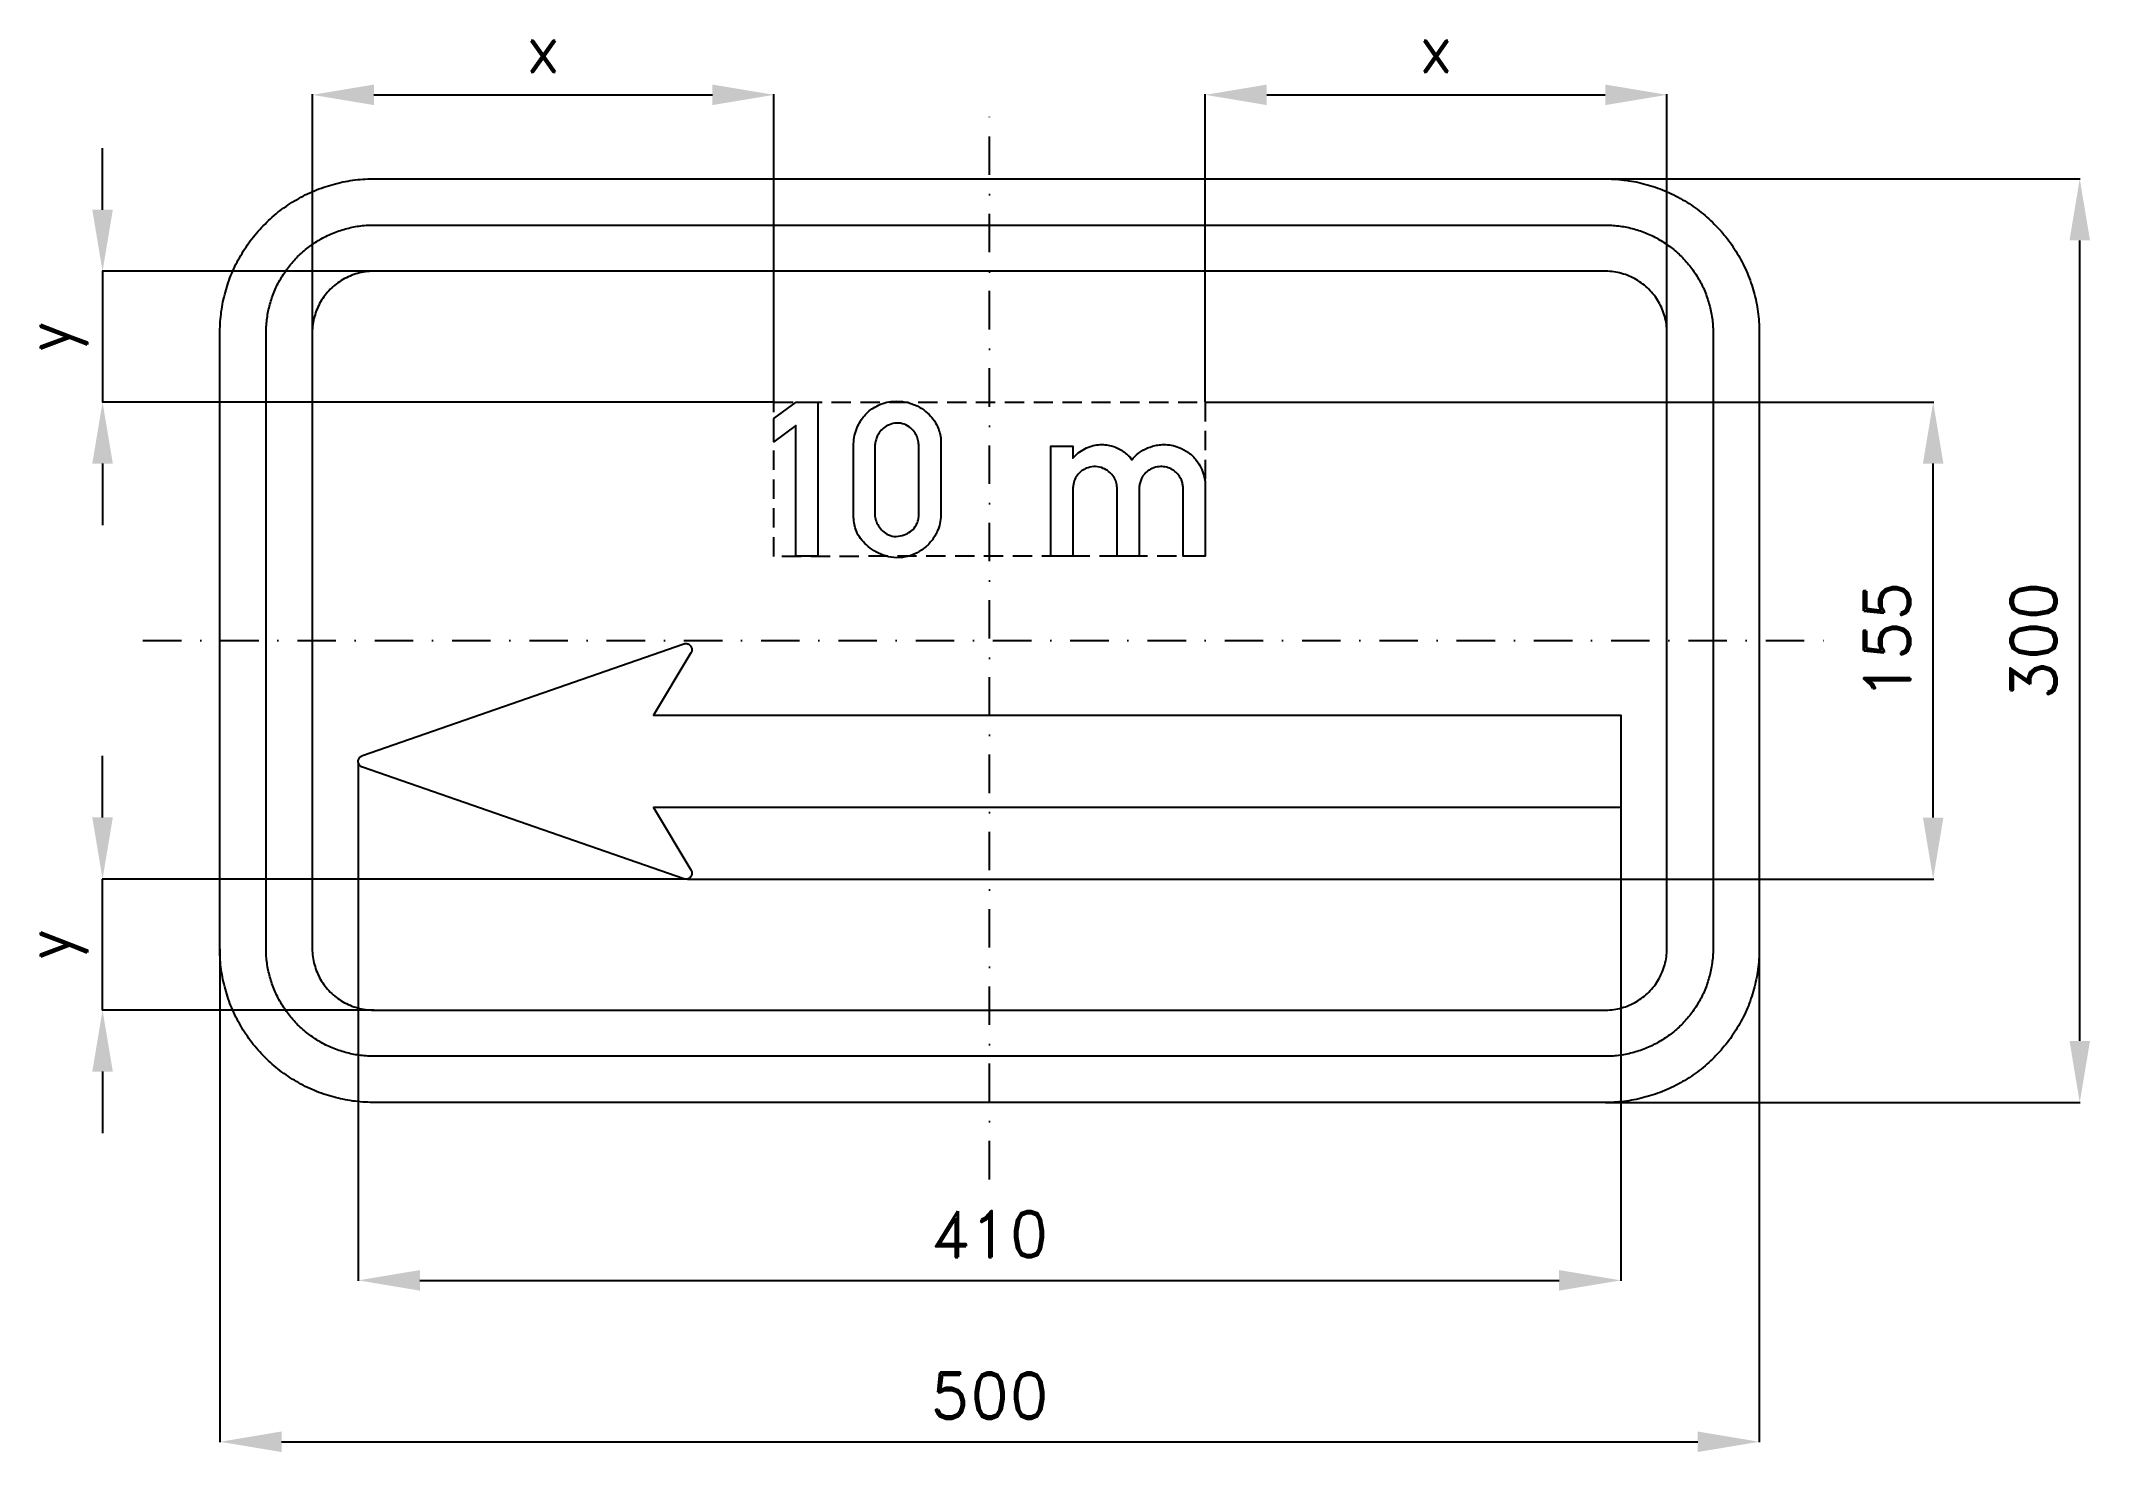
# Model space of a CAD drawing. Header units: millimetres. Extents: x -308 to 357, y -189 to 270.
import ezdxf

# ---------------------------------------------------------------- set-up
doc = ezdxf.new("R2010")
doc.units = ezdxf.units.MM
doc.header["$LTSCALE"] = 5
doc.linetypes.add('ČERCHOVANÁX2', pattern=[2, 1, -0.5, 0, -0.5])
doc.linetypes.add('ČÁRKOVANÁX2', pattern=[1.5, 1, -0.5])
doc.layers.add('Kóty', color=2, linetype='Continuous')
doc.layers.add('Značka', color=7, linetype='Continuous')
doc.styles.get("Standard").update_dxf_attribs({"font": 'romand.shx', "height": 15})
doc.dimstyles.get("Standard").update_dxf_attribs({"dimtxt": 15, "dimasz": 20, "dimexe": 0.18, "dimexo": 0.0625, "dimgap": 7.5, "dimtad": 1, "dimdec": 0, "dimzin": 0, "dimdsep": 46, "dimtxsty": 'Standard', "dimcen": 0.09, "dimadec": 0, "dimazin": 0, "dimtfac": 1, "dimtdec": 0, "dimtofl": 0, "dimtmove": 0, "dimatfit": 3, "dimfxl": 1, "dimtolj": 1, "dimtzin": 0, "dimarcsym": 0})

# ---------------------------------------------------------------- blocks, each defined once
blk = doc.blocks.new('*D1')
at = {"layer": 'Defpoints', "color": 0, "transparency": 16777216}
for p in [(199.17, 225), (354.1, 225), (200, -75)]:
    blk.add_point(p, dxfattribs=at)
at = {"layer": 'Kóty', "color": 0, "lineweight": -2, "transparency": 16777216}
for p, q in [((199.24, 225), (354.28, 225)), ((354.1, -55), (354.1, 205)), ((200.06, -75), (354.28, -75))]:
    blk.add_line(p, q, dxfattribs=at)
at = {"layer": 'Kóty', "color": 0, "transparency": 16777216}
for points in [[(350.77, 205), (357.43, 205), (354.1, 225)], [(350.77, -55), (357.43, -55), (354.1, -75)]]:
    blk.add_solid(points, dxfattribs=at)
at = {"layer": 'Kóty', "color": 0, "transparency": 16777216, "insert": (339.1, 75), "char_height": 15, "attachment_point": 5, "rotation": 90}
blk.add_mtext('\\A1;300', dxfattribs=at)
blk = doc.blocks.new('*D2')
at = {"layer": 'Defpoints', "color": 0, "transparency": 16777216}
for p in [(70.05, 152.5), (306.49, 152.5), (-98.15, -2.45)]:
    blk.add_point(p, dxfattribs=at)
at = {"layer": 'Kóty', "color": 0, "lineweight": -2, "transparency": 16777216}
for p, q in [((70.11, 152.5), (306.67, 152.5)), ((306.49, 17.55), (306.49, 132.5)), ((-98.09, -2.45), (306.67, -2.45))]:
    blk.add_line(p, q, dxfattribs=at)
at = {"layer": 'Kóty', "color": 0, "transparency": 16777216}
for points in [[(303.15, 132.5), (309.82, 132.5), (306.49, 152.5)], [(303.15, 17.55), (309.82, 17.55), (306.49, -2.45)]]:
    blk.add_solid(points, dxfattribs=at)
at = {"layer": 'Kóty', "color": 0, "transparency": 16777216, "insert": (291.49, 75.03), "char_height": 15, "attachment_point": 5, "rotation": 90}
blk.add_mtext('\\A1;155', dxfattribs=at)
blk = doc.blocks.new('*D3')
at = {"layer": 'Defpoints', "color": 0, "transparency": 16777216}
for p in [(-205.05, 35.53), (205, 35.53), (205, -132.81)]:
    blk.add_point(p, dxfattribs=at)
at = {"layer": 'Kóty', "color": 0, "lineweight": -2, "transparency": 16777216}
for p, q in [((-205.05, 35.47), (-205.05, -132.99)), ((205, 35.47), (205, -132.99)), ((-185.05, -132.81), (185, -132.81))]:
    blk.add_line(p, q, dxfattribs=at)
at = {"layer": 'Kóty', "color": 0, "transparency": 16777216}
for points in [[(-185.05, -129.48), (-185.05, -136.15), (-205.05, -132.81)], [(185, -129.48), (185, -136.15), (205, -132.81)]]:
    blk.add_solid(points, dxfattribs=at)
at = {"layer": 'Kóty', "color": 0, "transparency": 16777216, "insert": (-0.02, -117.81), "char_height": 15, "attachment_point": 5}
blk.add_mtext('\\A1;410', dxfattribs=at)
blk = doc.blocks.new('*D4')
at = {"layer": 'Defpoints', "color": 0, "transparency": 16777216}
for p in [(-250, -25), (250, -25), (250, -185.25)]:
    blk.add_point(p, dxfattribs=at)
at = {"layer": 'Kóty', "color": 0, "lineweight": -2, "transparency": 16777216}
for p, q in [((-250, -25.06), (-250, -185.43)), ((250, -25.06), (250, -185.43)), ((-230, -185.25), (230, -185.25))]:
    blk.add_line(p, q, dxfattribs=at)
at = {"layer": 'Kóty', "color": 0, "transparency": 16777216}
for points in [[(-230, -181.91), (-230, -188.58), (-250, -185.25)], [(230, -181.91), (230, -188.58), (250, -185.25)]]:
    blk.add_solid(points, dxfattribs=at)
at = {"layer": 'Kóty', "color": 0, "transparency": 16777216, "insert": (0, -170.25), "char_height": 15, "attachment_point": 5}
blk.add_mtext('\\A1;500', dxfattribs=at)

msp = doc.modelspace()

# ---------------------------------------------------------------- linework, layer by layer
at = {"layer": 'Kóty'}
for p, q in [((-219.96, 175.06), (-219.96, 252.5)), ((-199.96, 252.32), (-90.05, 252.32)), ((-70.05, 152.56), (-70.05, 252.5)), ((70.05, 152.56), (70.05, 252.5)), ((90.05, 252.32), (200, 252.32)), ((220, 175.22), (220, 252.5)), ((-288.12, 215), (-288.12, 235)), ((-200, 195), (-288.3, 195)), ((-288.12, 195), (-288.12, 152.5)), ((-70.05, 152.5), (-288.3, 152.5)), ((-288.12, 132.5), (-288.12, 112.5)), ((-288.12, 17.57), (-288.12, 37.57)), ((-99.38, -2.43), (-288.3, -2.43)), ((-288.12, -45), (-288.12, -2.43)), ((-200, -45), (-288.3, -45)), ((-288.12, -65), (-288.12, -85))]:
    msp.add_line(p, q, dxfattribs=at)
for points in [[(-199.96, 255.65), (-199.96, 248.98), (-219.96, 252.32)], [(-90.05, 255.65), (-90.05, 248.98), (-70.05, 252.32)], [(90.05, 255.65), (90.05, 248.98), (70.05, 252.32)], [(200, 255.65), (200, 248.98), (220, 252.32)], [(-291.46, 215), (-284.79, 215), (-288.12, 195)], [(-291.46, 132.5), (-284.79, 132.5), (-288.12, 152.5)], [(-291.46, 17.57), (-284.79, 17.57), (-288.12, -2.43)], [(-291.46, -65), (-284.79, -65), (-288.12, -45)]]:
    msp.add_solid(points, dxfattribs=at)
at = {"layer": 'Značka', "color": 6, "linetype": 'ČERCHOVANÁX2', "ltscale": 2.5}
for points in [[(0, -100), (0, 250)], [(-275, 75), (275, 75)]]:
    msp.add_lwpolyline(points, dxfattribs=at)
at = {"layer": 'Značka', "color": 5}
for points in [[(-200, -75), (-200.2, -75), (-200.39, -75, -0.03218), (-206.85, -74.55, -0.035443), (-213.19, -73.23, -0.036267), (-219.33, -71.15, -0.03442), (-225.11, -68.24, -0.033722), (-230.5, -64.64, -0.034085), (-235.36, -60.36, -0.034209), (-239.65, -55.5, -0.034229), (-243.24, -50.11, -0.034044), (-246.13, -44.33, -0.033412), (-248.23, -38.19, -0.034127), (-249.57, -31.85, -0.036745), (-250, -25.39), (-250, -25.2), (-250, -25), (-250, 175), (-250, 175.2), (-250, 175.39, -0.03218), (-249.55, 181.85, -0.035443), (-248.23, 188.19, -0.036267), (-246.15, 194.33, -0.034422), (-243.24, 200.11, -0.033722), (-239.64, 205.5, -0.034087), (-235.36, 210.35, -0.034208), (-230.5, 214.65, -0.034231), (-225.11, 218.24, -0.034039), (-219.33, 221.13, -0.033412), (-213.19, 223.23, -0.034124), (-206.85, 224.57, -0.036741), (-200.39, 225), (-200.2, 225), (-200, 225), (200, 225), (200.2, 225), (200.39, 225, -0.032179), (206.85, 224.55, -0.035442), (213.19, 223.23, -0.036264), (219.33, 221.15, -0.034416), (225.11, 218.24, -0.033719), (230.5, 214.64, -0.034088), (235.35, 210.35, -0.034205), (239.65, 205.5, -0.034231), (243.24, 200.11, -0.034041), (246.13, 194.33, -0.033413), (248.23, 188.19, -0.034124), (249.57, 181.85, -0.036741), (250, 175.39), (250, 175.2), (250, 175), (250, -25), (250, -25.2), (250, -25.39, -0.032179), (249.55, -31.85, -0.035442), (248.23, -38.19, -0.036264), (246.15, -44.33, -0.034415), (243.24, -50.11, -0.033719), (239.64, -55.5, -0.034086), (235.35, -60.36, -0.034205), (230.5, -64.65, -0.03423), (225.11, -68.24, -0.034046), (219.33, -71.13, -0.033413), (213.19, -73.23, -0.034127), (206.85, -74.57, -0.036745), (200.39, -75), (200.2, -75), (200, -75), (-200, -75)], [(-200, -60), (-200.14, -60), (-200.27, -60, -0.03218), (-204.79, -59.68, -0.035443), (-209.24, -58.76, -0.036267), (-213.53, -57.31, -0.034421), (-217.58, -55.26, -0.033721), (-221.35, -52.75, -0.034085), (-224.75, -49.75, -0.034209), (-227.75, -46.35, -0.034229), (-230.26, -42.58, -0.034044), (-232.29, -38.53, -0.033412), (-233.76, -34.24, -0.034127), (-234.7, -29.79, -0.036745), (-235, -25.27), (-235, -25.14), (-235, -25), (-235, 175), (-235, 175.14), (-235, 175.28, -0.032181), (-234.68, 179.79, -0.035442), (-233.76, 184.24, -0.036269), (-232.31, 188.53, -0.034425), (-230.26, 192.58, -0.033726), (-227.75, 196.35, -0.03408), (-224.75, 199.75, -0.034207), (-221.35, 202.75, -0.03422), (-217.58, 205.26, -0.034045), (-213.53, 207.29, -0.03341), (-209.24, 208.76, -0.034129), (-204.79, 209.7, -0.036744), (-200.27, 210), (-200.14, 210), (-200, 210), (200, 210), (200.14, 210), (200.28, 210, -0.032179), (204.79, 209.68, -0.035441), (209.24, 208.76, -0.036271), (213.53, 207.31, -0.034422), (217.58, 205.26, -0.033719), (221.35, 202.75, -0.034074), (224.75, 199.75, -0.034205), (227.75, 196.35, -0.034219), (230.26, 192.58, -0.034043), (232.29, 188.53, -0.033408), (233.76, 184.24, -0.03413), (234.7, 179.79, -0.036744), (235, 175.28), (235, 175.14), (235, 175), (235, -25), (235, -25.14), (235, -25.27, -0.032179), (234.68, -29.79, -0.035442), (233.76, -34.24, -0.036269), (232.31, -38.53, -0.034418), (230.26, -42.58, -0.033714), (227.75, -46.35, -0.034079), (224.75, -49.75, -0.034207), (221.35, -52.75, -0.034228), (217.58, -55.26, -0.034043), (213.53, -57.29, -0.03341), (209.24, -58.76, -0.034128), (204.79, -59.7, -0.036745), (200.28, -60), (200.14, -60), (200, -60), (-200, -60)], [(-200, -45), (200, -45), (200.08, -45), (200.16, -45, 0.032179), (202.74, -44.82, 0.035444), (205.28, -44.29, 0.036265), (207.73, -43.46, 0.034417), (210.05, -42.29, 0.033718), (212.2, -40.86, 0.03408), (214.14, -39.14, 0.034213), (215.86, -37.2, 0.034222), (217.29, -35.05, 0.034048), (218.45, -32.73, 0.033405), (219.29, -30.28, 0.034129), (219.83, -27.74, 0.036741), (220, -25.16), (220, -25.08), (220, -25), (220, 175), (220, 175.08), (220, 175.16, 0.032179), (219.82, 177.74, 0.035443), (219.29, 180.28, 0.036259), (218.46, 182.73, 0.034409), (217.29, 185.05, 0.033719), (215.86, 187.2, 0.034073), (214.14, 189.14, 0.034214), (212.2, 190.86, 0.034226), (210.05, 192.29, 0.03405), (207.73, 193.45, 0.033407), (205.28, 194.29, 0.034128), (202.74, 194.83, 0.036741), (200.16, 195), (200.08, 195), (200, 195), (-200, 195), (-200.08, 195), (-200.16, 195, 0.032179), (-202.74, 194.82, 0.035442), (-205.28, 194.29, 0.036259), (-207.73, 193.46, 0.034414), (-210.05, 192.29, 0.03372), (-212.2, 190.86, 0.034079), (-214.14, 189.14, 0.03421), (-215.86, 187.2, 0.034232), (-217.29, 185.05, 0.034046), (-218.45, 182.73, 0.033413), (-219.29, 180.28, 0.034126), (-219.83, 177.74, 0.036744), (-220, 175.16), (-220, 175.08), (-220, 175), (-220, -25), (-220, -25.08), (-220, -25.16, 0.032179), (-219.82, -27.74, 0.035443), (-219.29, -30.28, 0.036265), (-218.46, -32.73, 0.034421), (-217.29, -35.05, 0.033719), (-215.86, -37.2, 0.034086), (-214.14, -39.14, 0.034208), (-212.2, -40.86, 0.034229), (-210.05, -42.29, 0.034044), (-207.73, -43.45, 0.033412), (-205.28, -44.29, 0.034128), (-202.74, -44.83, 0.036744), (-200.16, -45), (-200.08, -45), (-200, -45)], [(-44.16, 138.02), (-44.16, 138.47, -0.005962), (-44.16, 138.92, -0.049022), (-43.84, 141.65, -0.049988), (-42.97, 144.29, -0.079533), (-40.67, 148.06, -0.089086), (-37.3, 150.86, -0.059791), (-34.71, 152.06, -0.052014), (-31.92, 152.65, -0.062018), (-28.28, 152.66, -0.064502), (-24.76, 151.75, -0.055437), (-22.04, 150.39, -0.055488), (-19.68, 148.47, -0.051116), (-17.95, 146.39, -0.0549), (-16.7, 144, -0.045229), (-16.06, 141.94, -0.045981), (-15.8, 139.81, -0.012306), (-15.79, 139.07), (-15.8, 138.32), (-15.8, 116.53), (-15.8, 116.08), (-15.8, 115.64, -0.051775), (-16.14, 113.04, -0.049693), (-17, 110.56, -0.066799), (-18.86, 107.43, -0.065904), (-21.47, 104.89, -0.061098), (-24.29, 103.17, -0.064143), (-27.44, 102.2, -0.069659), (-31.07, 102.01, -0.067452), (-34.61, 102.8, -0.056808), (-37.47, 104.15, -0.049589), (-39.98, 106.08, -0.048054), (-41.89, 108.15, -0.065876), (-43.27, 110.56, -0.054766), (-43.93, 112.75, -0.042367), (-44.16, 115.04, -0.009261), (-44.17, 115.78), (-44.16, 116.53), (-44.16, 138.02)], [(-37.3, 138.02), (-37.3, 116.53), (-37.3, 116.23), (-37.3, 115.93, 0.073874), (-36.95, 114.08, 0.059522), (-36.1, 112.35, 0.070721), (-34.69, 110.57, 0.094582), (-32.82, 109.36, 0.108405), (-30.32, 108.87, 0.08755), (-27.75, 109.36, 0.078152), (-25.71, 110.42, 0.088159), (-24.16, 112.05, 0.061773), (-23.43, 113.41, 0.061189), (-23.06, 114.91, 0.025196), (-22.99, 115.72, 0.008384), (-22.97, 116.53), (-22.97, 138.02, 0.005512), (-23.02, 138.73, 0.016507), (-23.09, 139.43, 0.058321), (-23.57, 141.19, 0.064728), (-24.46, 142.8, 0.088092), (-26.15, 144.5, 0.097895), (-28.34, 145.48, 0.099843), (-30.77, 145.64, 0.088277), (-33.12, 144.89, 0.074162), (-34.84, 143.72, 0.075677), (-36.13, 142.11, 0.052591), (-36.77, 140.76, 0.046075), (-37.14, 139.31, 0.014294), (-37.23, 138.66, 0.00478), (-37.3, 138.02)], [(19.91, 102.5), (19.91, 138.23), (27.09, 138.23), (27.09, 134.25), (27.48, 134.69, -0.009613), (27.88, 135.12, -0.053803), (29.83, 136.71, -0.054635), (32.09, 137.85, -0.049774), (34.24, 138.49, -0.049913), (36.48, 138.69, -0.044604), (38.47, 138.53, -0.045343), (40.4, 138.03, -0.041532), (42.17, 137.24, -0.03478), (43.81, 136.19, -0.023471), (44.7, 135.48, -0.033515), (45.51, 134.68), (45.89, 134.23), (46.25, 133.76), (46.67, 134.26, -0.011411), (47.12, 134.75, -0.072054), (49.79, 136.84, -0.066461), (52.95, 138.15, -0.035526), (54.7, 138.54, -0.035843), (56.47, 138.69, -0.050521), (59.03, 138.48, -0.049651), (61.51, 137.77, -0.06829), (64.63, 136.08, -0.073295), (67.15, 133.61, -0.056855), (68.64, 131.26, -0.048842), (69.6, 128.65, -0.019199), (69.84, 127.69, -0.025029), (69.98, 126.71), (70.02, 126.27), (70.05, 125.83), (70.05, 102.5), (62.88, 102.5), (62.88, 124.39), (62.87, 124.66), (62.85, 124.93, 0.050205), (62.63, 126.26, 0.050911), (62.14, 127.53, 0.06771), (61.15, 129.05, 0.066935), (59.79, 130.26, 0.073525), (58, 131.18, 0.074325), (56.02, 131.54, 0.080733), (53.85, 131.32, 0.080667), (51.84, 130.43, 0.070497), (50.4, 129.25, 0.075379), (49.37, 127.71, 0.050759), (48.88, 126.42, 0.032983), (48.62, 125.06), (48.59, 124.87), (48.56, 124.67), (48.56, 102.5), (41.4, 102.5), (41.4, 124.53), (41.39, 124.83), (41.38, 125.13, 0.073754), (40.96, 126.92, 0.069009), (40.05, 128.53, 0.074722), (38.67, 129.99, 0.073766), (36.91, 130.98, 0.089053), (34.45, 131.54, 0.093658), (31.97, 131.19, 0.073309), (30.27, 130.4, 0.071138), (28.87, 129.16, 0.076996), (27.71, 127.38, 0.077979), (27.15, 125.34), (27.12, 125.07), (27.09, 124.8), (27.09, 102.5), (19.91, 102.5)], [(-3.15, 50.77), (99, 50.77), (194.85, 50.77), (205, 50.77), (205, 20.77), (194.85, 20.77), (99, 20.77), (90.85, 20.77), (47, 20.77), (-3.15, 20.77), (-5, 20.77), (-48.85, 20.77), (-99, 20.77), (-109.15, 20.77), (-96.99, 0.51), (-96.94, 0.42), (-96.89, 0.33, -0.052118), (-96.76, -0.03, -0.052286), (-96.71, -0.42, -0.065017), (-96.74, -0.91, -0.064973), (-96.89, -1.37, -0.06486), (-97.15, -1.79, -0.064737), (-97.5, -2.12, -0.064362), (-97.92, -2.37, -0.063176), (-98.39, -2.5, -0.05229), (-98.79, -2.53, -0.057037), (-99.17, -2.47), (-99.27, -2.44), (-99.36, -2.41), (-203.72, 33.89), (-203.81, 33.92), (-203.9, 33.96, -0.052666), (-204.24, 34.16, -0.052816), (-204.54, 34.42, -0.065722), (-204.82, 34.82, -0.065667), (-205, 35.29, -0.06554), (-205.06, 35.77, -0.065399), (-205, 36.26, -0.065047), (-204.82, 36.73, -0.063852), (-204.54, 37.13, -0.052849), (-204.24, 37.39, -0.057634), (-203.9, 37.59), (-203.81, 37.63), (-203.72, 37.66), (-99.36, 73.96), (-99.26, 73.99), (-99.17, 74.02, -0.052189), (-98.78, 74.07, -0.052278), (-98.39, 74.05, -0.065012), (-97.92, 73.92, -0.064993), (-97.5, 73.67, -0.064873), (-97.15, 73.34, -0.064755), (-96.89, 72.92, -0.064342), (-96.74, 72.46, -0.06318), (-96.71, 71.97, -0.052278), (-96.76, 71.58, -0.057016), (-96.89, 71.22), (-96.94, 71.13), (-96.99, 71.04), (-109.15, 50.77), (-99, 50.77), (-3.15, 50.77)]]:
    msp.add_lwpolyline(points, format="xyb", dxfattribs=at)
msp.add_lwpolyline([(-62.95, 102.5), (-62.95, 144.91), (-70.05, 139.57), (-70.05, 147.16), (-62.88, 152.5), (-55.83, 152.5), (-55.83, 102.5), (-62.95, 102.5)], dxfattribs=at)
at = {"layer": 'Značka', "color": 6, "linetype": 'ČÁRKOVANÁX2', "ltscale": 1.25}
msp.add_lwpolyline([(-70.05, 102.37), (-70.05, 152.5), (70.05, 152.5), (70.05, 102.5), (-70.05, 102.37)], dxfattribs=at)

# ---------------------------------------------------------------- texts
at = {"layer": 'Kóty', "insert": (-145, 267.32), "char_height": 15, "width": 31.6005, "attachment_point": 5}
msp.add_mtext('\\A1;x', dxfattribs=at)
at = {"layer": 'Kóty', "insert": (145.02, 267.32), "char_height": 15, "attachment_point": 5}
msp.add_mtext('\\A1;x', dxfattribs=at)
at = {"layer": 'Kóty', "char_height": 15, "attachment_point": 5, "rotation": 90}
for insert in [(-303.12, 173.75), (-303.12, -23.71)]:
    msp.add_mtext('\\A1;y', dxfattribs=dict(at, insert=insert))

# ---------------------------------------------------------------- dimensions: what is measured, and where the dimension line sits
at = {"layer": 'Kóty'}
for base, p1, p2, picture, middle in [((354.1, 225), (200, -75), (199.17, 225), '*D1', (339.1, 75)), ((306.49, 152.5), (-98.15, -2.45), (70.05, 152.5), '*D2', (291.49, 75.03))]:
    dim = msp.add_linear_dim(base=base, p1=p1, p2=p2, angle=90, dimstyle='Standard', dxfattribs=at)
    dim.commit()
    dim.dimension.update_dxf_attribs({"geometry": picture, "text_midpoint": middle})
for base, p1, p2, picture, middle in [((205, -132.81), (-205.05, 35.53), (205, 35.53), '*D3', (-0.02, -117.81)), ((250, -185.25), (-250, -25), (250, -25), '*D4', (0, -170.25))]:
    dim = msp.add_linear_dim(base=base, p1=p1, p2=p2, dimstyle='Standard', dxfattribs=at)
    dim.commit()
    dim.dimension.update_dxf_attribs({"geometry": picture, "text_midpoint": middle})

doc.saveas('drawing.dxf')
